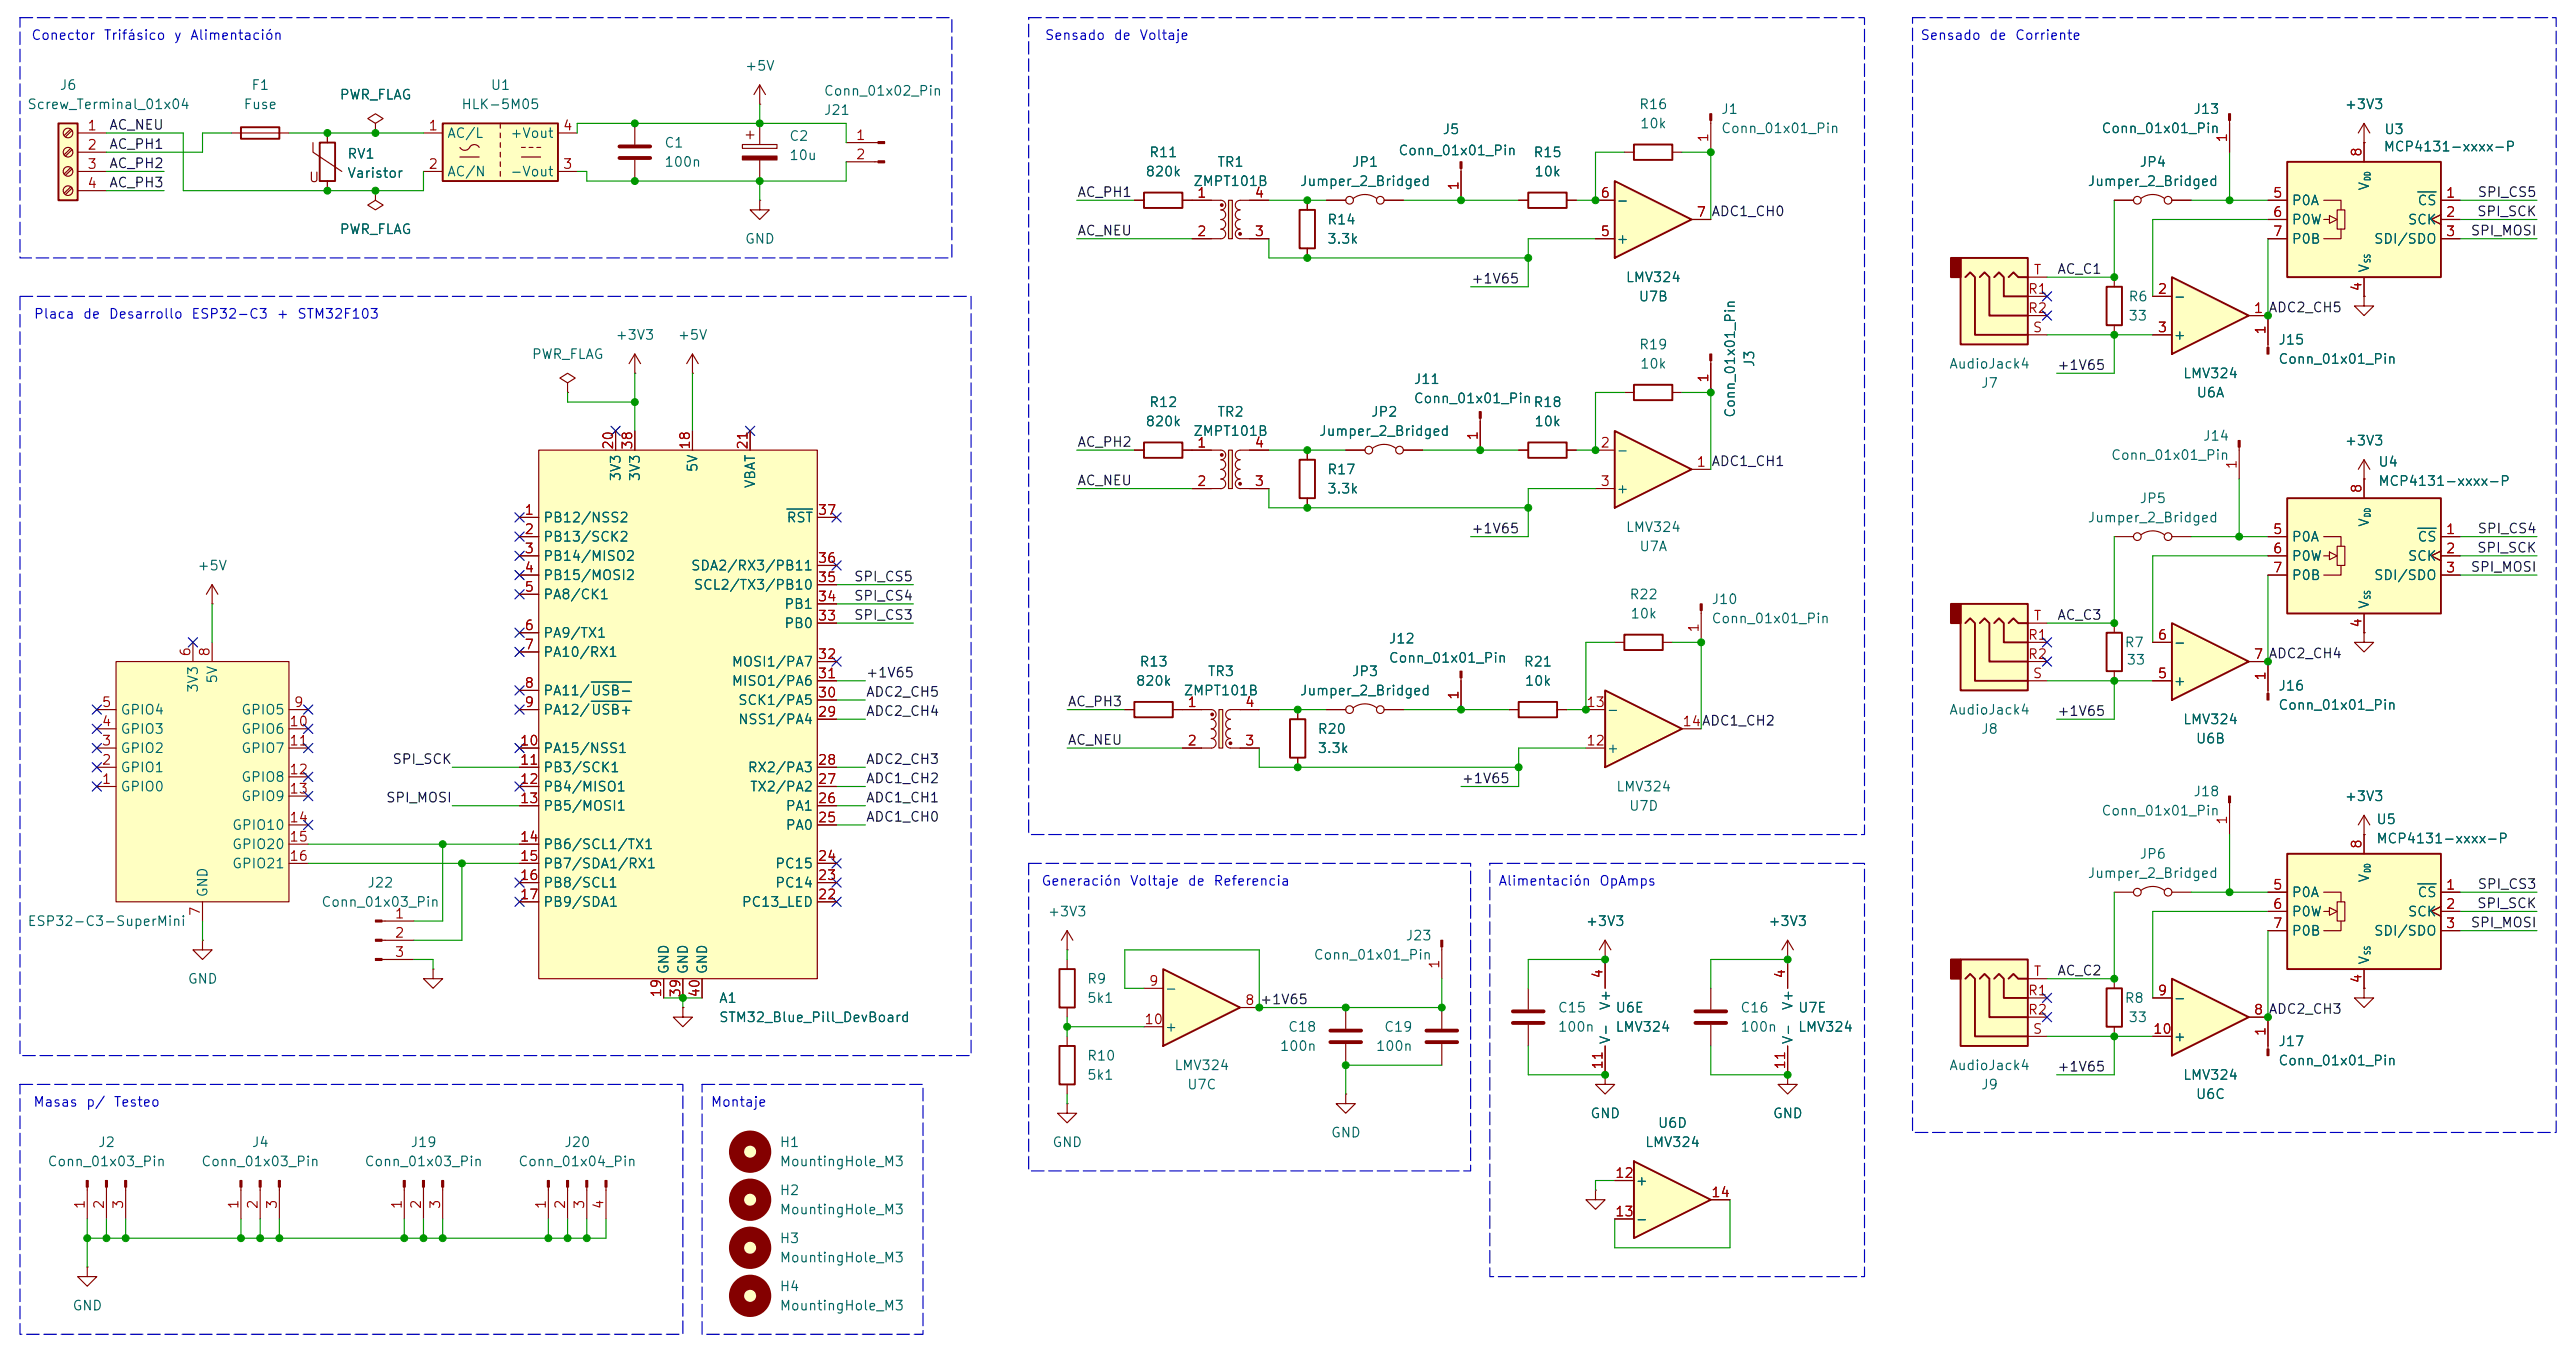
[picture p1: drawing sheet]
<svg xmlns="http://www.w3.org/2000/svg" width="340mm" height="179mm" viewBox="0 0 340 179" stroke-linecap="round" stroke-linejoin="round" font-family="sans-serif">
<defs><g id="words">
<g font-size="1.3" fill="#0000c2">
<text x="4.1" y="5.6">Conector</text>
<text x="13.6" y="5.6">Trifásico</text>
<text x="22.9" y="5.6">y</text>
<text x="25" y="5.6">Alimentación</text>
<text x="138" y="5.6">Sensado</text>
<text x="147.1" y="5.6">de</text>
<text x="150.5" y="5.6">Voltaje</text>
<text x="253.8" y="5.6">Sensado</text>
<text x="262.9" y="5.6">de</text>
<text x="266.3" y="5.6">Corriente</text>
<text x="4.4" y="42.4">Placa</text>
<text x="10.9" y="42.4">de</text>
<text x="14.3" y="42.4">Desarrollo</text>
<text x="25.2" y="42.4">ESP32-C3</text>
<text x="36.5" y="42.4">+</text>
<text x="39.2" y="42.4">STM32F103</text>
<text x="137.6" y="117.4">Generación</text>
<text x="149.3" y="117.4">Voltaje</text>
<text x="156.9" y="117.4">de</text>
<text x="160.3" y="117.4">Referencia</text>
<text x="198" y="117.4">Alimentación</text>
<text x="211.3" y="117.4">OpAmps</text>
<text x="4.3" y="146.6">Masas</text>
<text x="11.3" y="146.6">p/</text>
<text x="14.9" y="146.6">Testeo</text>
<text x="93.9" y="146.6">Montaje</text>
</g>
<g font-size="1.3" fill="#006464">
<text x="98.4" y="9.7">+5V</text>
<text x="3.5" y="14.7">Screw_Terminal_01x04</text>
<text x="7.8" y="12.2">J6</text>
<text x="32.1" y="14.7">Fuse</text>
<text x="33.1" y="12.2">F1</text>
<text x="44.8" y="13.5">PWR_FLAG</text>
<text x="60.9" y="14.7">HLK-5M05</text>
<text x="64.8" y="12.2">U1</text>
<text x="108.8" y="13">Conn_01x02_Pin</text>
<text x="108.8" y="15.5">J21</text>
<text x="216.6" y="14.7">R16</text>
<text x="216.7" y="17.3">10k</text>
<text x="227.4" y="15.4">J1</text>
<text x="227.4" y="17.9">Conn_01x01_Pin</text>
<text x="277.7" y="17.9">Conn_01x01_Pin</text>
<text x="289.9" y="15.4">J13</text>
<text x="309.9" y="14.7">+3V3</text>
<text x="45.8" y="21.3">RV1</text>
<text x="45.8" y="23.8">Varistor</text>
<text x="59" y="18.5">AC/L</text>
<text x="59" y="23.6">AC/N</text>
<text x="67.4" y="23.6">-Vout</text>
<text x="67.4" y="18.5">+Vout</text>
<text x="87.7" y="19.8">C1</text>
<text x="87.7" y="22.4">100n</text>
<text x="104.3" y="18.9">C2</text>
<text x="104.3" y="21.5">10u</text>
<text x="151.3" y="23.6">820k</text>
<text x="151.8" y="21.1">R11</text>
<text x="160.8" y="22.4">TR1</text>
<text x="178.6" y="22.4">JP1</text>
<text x="184.8" y="20.8">Conn_01x01_Pin</text>
<text x="190.6" y="18">J5</text>
<text x="202.6" y="21.1">R15</text>
<text x="202.7" y="23.6">10k</text>
<text x="282.8" y="22.4">JP4</text>
<text x="315" y="20.3">MCP4131-xxxx-P</text>
<text x="315.1" y="18">U3</text>
<text x="157.7" y="24.9">ZMPT101B</text>
<text x="171.8" y="24.9">Jumper_2_Bridged</text>
<text x="175.4" y="30">R14</text>
<text x="213.6" y="27.4">-</text>
<text x="275.9" y="24.9">Jumper_2_Bridged</text>
<text x="302.9" y="27.4">P0A</text>
<text x="302.9" y="30">P0W</text>
<text x="313.5" y="25.3" transform="rotate(-90 313.5 25.3)">V</text>
<text x="318.2" y="30">SCK</text>
<text x="319.5" y="27.4">CS</text>
<text x="44.8" y="31.2">PWR_FLAG</text>
<text x="98.4" y="32.5">GND</text>
<text x="175.4" y="32.5">3.3k</text>
<text x="213.6" y="32.5">+</text>
<text x="302.9" y="32.5">P0B</text>
<text x="313.7" y="32.5">SDI/SDO</text>
<text x="214.8" y="37.6">LMV324</text>
<text x="216.5" y="40.1">U7B</text>
<text x="281.3" y="40.1">R6</text>
<text x="287.2" y="40.1">-</text>
<text x="313.5" y="36.1" transform="rotate(-90 313.5 36.1)">V</text>
<text x="70.2" y="47.8">PWR_FLAG</text>
<text x="81.3" y="45.2">+3V3</text>
<text x="89.5" y="45.2">+5V</text>
<text x="216.6" y="46.5">R19</text>
<text x="281.3" y="42.7">33</text>
<text x="287.2" y="45.2">+</text>
<text x="301.1" y="45.9">J15</text>
<text x="186.8" y="53.6">Conn_01x01_Pin</text>
<text x="186.8" y="51.1">J11</text>
<text x="216.7" y="49">10k</text>
<text x="232.2" y="48.6" transform="rotate(-90 232.2 48.6)">J3</text>
<text x="257.6" y="49">AudioJack4</text>
<text x="261.8" y="51.6">J7</text>
<text x="288.5" y="50.3">LMV324</text>
<text x="290.3" y="52.8">U6A</text>
<text x="301.1" y="48.4">Conn_01x01_Pin</text>
<text x="151.3" y="56.6">820k</text>
<text x="151.8" y="54.1">R12</text>
<text x="157.7" y="57.9">ZMPT101B</text>
<text x="160.8" y="55.4">TR2</text>
<text x="174.3" y="57.9">Jumper_2_Bridged</text>
<text x="181.2" y="55.4">JP2</text>
<text x="202.6" y="54.1">R18</text>
<text x="202.7" y="56.6">10k</text>
<text x="229.7" y="55.3" transform="rotate(-90 229.7 55.3)">Conn_01x01_Pin</text>
<text x="291.1" y="58.6">J14</text>
<text x="309.9" y="59.2">+3V3</text>
<text x="82.4" y="63.7" transform="rotate(-90 82.4 63.7)">3V3</text>
<text x="84.9" y="63.7" transform="rotate(-90 84.9 63.7)">3V3</text>
<text x="92.5" y="62.5" transform="rotate(-90 92.5 62.5)">5V</text>
<text x="100.1" y="64.6" transform="rotate(-90 100.1 64.6)">VBAT</text>
<text x="175.4" y="65.5">3.3k</text>
<text x="175.4" y="63">R17</text>
<text x="213.6" y="60.5">-</text>
<text x="213.6" y="65.5">+</text>
<text x="279" y="61.1">Conn_01x01_Pin</text>
<text x="314.3" y="62">U4</text>
<text x="314.3" y="64.5">MCP4131-xxxx-P</text>
<text x="71.7" y="69.3">PB12/NSS2</text>
<text x="71.7" y="71.9">PB13/SCK2</text>
<text x="103.9" y="69.3">RST</text>
<text x="214.8" y="70.6">LMV324</text>
<text x="275.9" y="69.3">Jumper_2_Bridged</text>
<text x="282.8" y="66.8">JP5</text>
<text x="302.9" y="71.9">P0A</text>
<text x="313.5" y="69.7" transform="rotate(-90 313.5 69.7)">V</text>
<text x="319.5" y="71.9">CS</text>
<text x="26" y="75.7">+5V</text>
<text x="71.7" y="74.4">PB14/MISO2</text>
<text x="71.7" y="77">PB15/MOSI2</text>
<text x="91.3" y="75.7">SDA2/RX3/PB11</text>
<text x="216.6" y="73.2">U7A</text>
<text x="302.9" y="74.4">P0W</text>
<text x="302.9" y="77">P0B</text>
<text x="313.7" y="77">SDI/SDO</text>
<text x="318.2" y="74.4">SCK</text>
<text x="71.7" y="79.5">PA8/CK1</text>
<text x="91.6" y="78.2">SCL2/TX3/PB10</text>
<text x="103.6" y="83.3">PB0</text>
<text x="103.6" y="80.8">PB1</text>
<text x="215.3" y="79.5">R22</text>
<text x="215.4" y="82">10k</text>
<text x="226.2" y="82.7">Conn_01x01_Pin</text>
<text x="226.2" y="80.1">J10</text>
<text x="313.5" y="80.6" transform="rotate(-90 313.5 80.6)">V</text>
<text x="71.7" y="84.6">PA9/TX1</text>
<text x="71.7" y="87.1">PA10/RX1</text>
<text x="96.6" y="88.4">MOSI1/PA7</text>
<text x="150.6" y="88.4">R13</text>
<text x="159.6" y="89.7">TR3</text>
<text x="178.6" y="89.7">JP3</text>
<text x="183.5" y="87.9">Conn_01x01_Pin</text>
<text x="183.5" y="85.3">J12</text>
<text x="201.4" y="88.4">R21</text>
<text x="280.8" y="85.9">R7</text>
<text x="281" y="88.1">33</text>
<text x="287.2" y="85.9">-</text>
<text x="15.9" y="94.7">GPIO4</text>
<text x="26.5" y="91.6" transform="rotate(-90 26.5 91.6)">3V3</text>
<text x="29" y="90.4" transform="rotate(-90 29 90.4)">5V</text>
<text x="31.8" y="94.7">GPIO5</text>
<text x="71.7" y="92.2">PA11/USB-</text>
<text x="71.7" y="94.7">PA12/USB+</text>
<text x="96.6" y="90.9">MISO1/PA6</text>
<text x="97.5" y="93.5">SCK1/PA5</text>
<text x="150.1" y="90.9">820k</text>
<text x="156.4" y="92.2">ZMPT101B</text>
<text x="171.8" y="92.2">Jumper_2_Bridged</text>
<text x="201.5" y="90.9">10k</text>
<text x="212.3" y="94.7">-</text>
<text x="257.6" y="94.7">AudioJack4</text>
<text x="287.2" y="90.9">+</text>
<text x="301.1" y="94.1">Conn_01x01_Pin</text>
<text x="301.1" y="91.6">J16</text>
<text x="15.9" y="99.8">GPIO2</text>
<text x="15.9" y="97.3">GPIO3</text>
<text x="31.8" y="97.3">GPIO6</text>
<text x="31.8" y="99.8">GPIO7</text>
<text x="71.7" y="99.8">PA15/NSS1</text>
<text x="97.5" y="96">NSS1/PA4</text>
<text x="174.1" y="99.8">3.3k</text>
<text x="174.1" y="97.3">R20</text>
<text x="212.3" y="99.8">+</text>
<text x="261.8" y="97.3">J8</text>
<text x="288.5" y="96">LMV324</text>
<text x="290.2" y="98.6">U6B</text>
<text x="15.9" y="104.9">GPIO0</text>
<text x="15.9" y="102.4">GPIO1</text>
<text x="31.8" y="103.6">GPIO8</text>
<text x="31.8" y="106.2">GPIO9</text>
<text x="71.7" y="102.4">PB3/SCK1</text>
<text x="71.7" y="104.9">PB4/MISO1</text>
<text x="71.7" y="107.4">PB5/MOSI1</text>
<text x="98.8" y="102.4">RX2/PA3</text>
<text x="99.1" y="104.9">TX2/PA2</text>
<text x="103.8" y="107.4">PA1</text>
<text x="213.6" y="104.9">LMV324</text>
<text x="215.3" y="107.4">U7D</text>
<text x="289.9" y="105.5">J18</text>
<text x="309.9" y="106.2">+3V3</text>
<text x="30.6" y="110">GPIO10</text>
<text x="30.6" y="112.5">GPIO20</text>
<text x="71.7" y="112.5">PB6/SCL1/TX1</text>
<text x="103.8" y="110">PA0</text>
<text x="277.7" y="108.1">Conn_01x01_Pin</text>
<text x="282.8" y="113.8">JP6</text>
<text x="314.1" y="109.2">U5</text>
<text x="314.1" y="111.8">MCP4131-xxxx-P</text>
<text x="27.7" y="118.7" transform="rotate(-90 27.7 118.7)">GND</text>
<text x="30.6" y="115.1">GPIO21</text>
<text x="48.5" y="117.6">J22</text>
<text x="71.7" y="115.1">PB7/SDA1/RX1</text>
<text x="71.7" y="117.6">PB8/SCL1</text>
<text x="102.4" y="117.6">PC14</text>
<text x="102.4" y="115.1">PC15</text>
<text x="275.9" y="116.3">Jumper_2_Bridged</text>
<text x="302.9" y="118.9">P0A</text>
<text x="313.5" y="116.7" transform="rotate(-90 313.5 116.7)">V</text>
<text x="319.5" y="118.9">CS</text>
<text x="3.6" y="122.7">ESP32-C3-SuperMini</text>
<text x="42.4" y="120.1">Conn_01x03_Pin</text>
<text x="71.7" y="120.1">PB9/SDA1</text>
<text x="98" y="120.1">PC13_LED</text>
<text x="138.4" y="121.4">+3V3</text>
<text x="185.7" y="124.6">J23</text>
<text x="209.6" y="122.7">+3V3</text>
<text x="233.7" y="122.7">+3V3</text>
<text x="302.9" y="121.4">P0W</text>
<text x="302.9" y="124">P0B</text>
<text x="313.7" y="124">SDI/SDO</text>
<text x="318.2" y="121.4">SCK</text>
<text x="24.7" y="130.3">GND</text>
<text x="88.7" y="128.8" transform="rotate(-90 88.7 128.8)">GND</text>
<text x="91.2" y="128.8" transform="rotate(-90 91.2 128.8)">GND</text>
<text x="93.8" y="128.8" transform="rotate(-90 93.8 128.8)">GND</text>
<text x="143.6" y="130.3">R9</text>
<text x="153.9" y="131.6">-</text>
<text x="173.6" y="127.1">Conn_01x01_Pin</text>
<text x="313.5" y="127.6" transform="rotate(-90 313.5 127.6)">V</text>
<text x="95" y="132.8">A1</text>
<text x="95" y="135.4">STM32_Blue_Pill_DevBoard</text>
<text x="143.6" y="132.8">5k1</text>
<text x="153.9" y="136.7">+</text>
<text x="170.2" y="136.7">C18</text>
<text x="182.9" y="136.7">C19</text>
<text x="205.9" y="136.7">100n</text>
<text x="205.9" y="134.1">C15</text>
<text x="213.2" y="133.6" transform="rotate(-90 213.2 133.6)">V+</text>
<text x="213.5" y="134.1">U6E</text>
<text x="213.5" y="136.7">LMV324</text>
<text x="230" y="136.7">100n</text>
<text x="230" y="134.1">C16</text>
<text x="237.3" y="133.6" transform="rotate(-90 237.3 133.6)">V+</text>
<text x="237.6" y="134.1">U7E</text>
<text x="237.6" y="136.7">LMV324</text>
<text x="280.8" y="132.8">R8</text>
<text x="281.3" y="135.4">33</text>
<text x="287.2" y="132.8">-</text>
<text x="287.2" y="137.9">+</text>
<text x="143.6" y="143">5k1</text>
<text x="143.6" y="140.5">R10</text>
<text x="155.2" y="141.7">LMV324</text>
<text x="169.1" y="139.2">100n</text>
<text x="181.8" y="139.2">100n</text>
<text x="213.2" y="138.1" transform="rotate(-90 213.2 138.1)">V-</text>
<text x="237.3" y="138.1" transform="rotate(-90 237.3 138.1)">V-</text>
<text x="257.6" y="141.7">AudioJack4</text>
<text x="288.5" y="143">LMV324</text>
<text x="301.1" y="141.1">Conn_01x01_Pin</text>
<text x="301.1" y="138.6">J17</text>
<text x="156.8" y="144.3">U7C</text>
<text x="210.2" y="148.1">GND</text>
<text x="219.1" y="149.4">U6D</text>
<text x="234.3" y="148.1">GND</text>
<text x="261.8" y="144.3">J9</text>
<text x="290.2" y="145.5">U6C</text>
<text x="6.2" y="154.4">Conn_01x03_Pin</text>
<text x="12.9" y="151.9">J2</text>
<text x="26.5" y="154.4">Conn_01x03_Pin</text>
<text x="33.2" y="151.9">J4</text>
<text x="48.1" y="154.4">Conn_01x03_Pin</text>
<text x="54.2" y="151.9">J19</text>
<text x="68.4" y="154.4">Conn_01x04_Pin</text>
<text x="74.5" y="151.9">J20</text>
<text x="103" y="154.4">MountingHole_M3</text>
<text x="103" y="151.9">H1</text>
<text x="139" y="151.9">GND</text>
<text x="175.9" y="150.6">GND</text>
<text x="217.4" y="151.9">LMV324</text>
<text x="103" y="160.8">MountingHole_M3</text>
<text x="103" y="158.2">H2</text>
<text x="216.1" y="157">+</text>
<text x="103" y="167.1">MountingHole_M3</text>
<text x="103" y="164.6">H3</text>
<text x="216.1" y="162.1">-</text>
<text x="9.5" y="173.5">GND</text>
<text x="103" y="173.5">MountingHole_M3</text>
<text x="103" y="170.9">H4</text>
</g>
<g font-size="1.3" fill="#a90000">
<text x="11.5" y="17.5">1</text>
<text x="56.5" y="17.5">1</text>
<text x="74.3" y="17.5">4</text>
<text x="11.5" y="20.1">2</text>
<text x="11.5" y="22.6">3</text>
<text x="56.5" y="22.6">2</text>
<text x="74.3" y="22.6">3</text>
<text x="113.1" y="18.8">1</text>
<text x="113.1" y="21.4">2</text>
<text x="226.1" y="18.9" transform="rotate(-90 226.1 18.9)">1</text>
<text x="294.7" y="18.9" transform="rotate(-90 294.7 18.9)">1</text>
<text x="312.5" y="20.8" transform="rotate(-90 312.5 20.8)">8</text>
<text x="11.5" y="25.2">4</text>
<text x="158.1" y="26.4">1</text>
<text x="165.8" y="26.4">4</text>
<text x="193.1" y="25.3" transform="rotate(-90 193.1 25.3)">1</text>
<text x="211.5" y="26.4">6</text>
<text x="224.2" y="29">7</text>
<text x="300.4" y="26.4">5</text>
<text x="300.4" y="29">6</text>
<text x="323.2" y="26.4">1</text>
<text x="323.2" y="29">2</text>
<text x="158.1" y="31.5">2</text>
<text x="165.8" y="31.5">3</text>
<text x="211.5" y="31.5">5</text>
<text x="300.4" y="31.5">7</text>
<text x="323.2" y="31.5">3</text>
<text x="268" y="39.1">R1</text>
<text x="268" y="41.7">R2</text>
<text x="268.8" y="36.6">T</text>
<text x="285.1" y="39.1">2</text>
<text x="297.8" y="41.7">1</text>
<text x="312.5" y="38.6" transform="rotate(-90 312.5 38.6)">4</text>
<text x="268.6" y="44.2">S</text>
<text x="285.1" y="44.2">3</text>
<text x="299.8" y="44.3" transform="rotate(-90 299.8 44.3)">1</text>
<text x="226.1" y="50.7" transform="rotate(-90 226.1 50.7)">1</text>
<text x="81.4" y="59.5" transform="rotate(-90 81.4 59.5)">20</text>
<text x="83.9" y="59.5" transform="rotate(-90 83.9 59.5)">38</text>
<text x="91.5" y="59.5" transform="rotate(-90 91.5 59.5)">18</text>
<text x="99.1" y="59.5" transform="rotate(-90 99.1 59.5)">21</text>
<text x="158.1" y="59.5">1</text>
<text x="165.8" y="59.5">4</text>
<text x="195.7" y="58.3" transform="rotate(-90 195.7 58.3)">1</text>
<text x="211.5" y="59.5">2</text>
<text x="158.1" y="64.5">2</text>
<text x="165.8" y="64.5">3</text>
<text x="211.5" y="64.5">3</text>
<text x="224.2" y="62">1</text>
<text x="296" y="62.1" transform="rotate(-90 296 62.1)">1</text>
<text x="312.5" y="65.3" transform="rotate(-90 312.5 65.3)">8</text>
<text x="69.2" y="68.3">1</text>
<text x="69.2" y="70.9">2</text>
<text x="108" y="68.3">37</text>
<text x="300.4" y="70.9">5</text>
<text x="323.2" y="70.9">1</text>
<text x="69.2" y="73.4">3</text>
<text x="69.2" y="76">4</text>
<text x="108" y="77.2">35</text>
<text x="108" y="74.7">36</text>
<text x="300.4" y="73.4">6</text>
<text x="300.4" y="76">7</text>
<text x="323.2" y="73.4">2</text>
<text x="323.2" y="76">3</text>
<text x="69.2" y="78.5">5</text>
<text x="69.2" y="83.6">6</text>
<text x="108" y="82.3">33</text>
<text x="108" y="79.8">34</text>
<text x="224.9" y="83.7" transform="rotate(-90 224.9 83.7)">1</text>
<text x="268.8" y="82.3">T</text>
<text x="312.5" y="83.1" transform="rotate(-90 312.5 83.1)">4</text>
<text x="25.5" y="86.9" transform="rotate(-90 25.5 86.9)">6</text>
<text x="28" y="86.9" transform="rotate(-90 28 86.9)">8</text>
<text x="69.2" y="86.1">7</text>
<text x="108" y="89.9">31</text>
<text x="108" y="87.4">32</text>
<text x="268" y="84.9">R1</text>
<text x="268" y="87.4">R2</text>
<text x="268.6" y="89.9">S</text>
<text x="285.1" y="89.9">5</text>
<text x="285.1" y="84.9">6</text>
<text x="297.8" y="87.4">7</text>
<text x="13.4" y="93.7">5</text>
<text x="38.8" y="93.7">9</text>
<text x="69.2" y="91.2">8</text>
<text x="69.2" y="93.7">9</text>
<text x="108" y="95">29</text>
<text x="108" y="92.5">30</text>
<text x="156.9" y="93.7">1</text>
<text x="164.5" y="93.7">4</text>
<text x="193.1" y="92.6" transform="rotate(-90 193.1 92.6)">1</text>
<text x="209.6" y="93.7">13</text>
<text x="299.8" y="90" transform="rotate(-90 299.8 90)">1</text>
<text x="13.4" y="101.4">2</text>
<text x="13.4" y="98.8">3</text>
<text x="13.4" y="96.3">4</text>
<text x="38.2" y="96.3">10</text>
<text x="38.2" y="98.8">11</text>
<text x="68.6" y="98.8">10</text>
<text x="68.6" y="101.4">11</text>
<text x="108" y="101.4">28</text>
<text x="156.9" y="98.8">2</text>
<text x="164.5" y="98.8">3</text>
<text x="209.6" y="98.8">12</text>
<text x="222.3" y="96.3">14ADC1_CH2</text>
<text x="13.4" y="103.9">1</text>
<text x="38.2" y="102.6">12</text>
<text x="38.2" y="105.2">13</text>
<text x="68.6" y="103.9">12</text>
<text x="68.6" y="106.4">13</text>
<text x="108" y="106.4">26</text>
<text x="108" y="103.9">27</text>
<text x="38.2" y="109">14</text>
<text x="38.2" y="111.5">15</text>
<text x="68.6" y="111.5">14</text>
<text x="108" y="109">25</text>
<text x="294.7" y="109.1" transform="rotate(-90 294.7 109.1)">1</text>
<text x="312.5" y="112.3" transform="rotate(-90 312.5 112.3)">8</text>
<text x="38.2" y="114.1">16</text>
<text x="68.6" y="114.1">15</text>
<text x="68.6" y="116.6">16</text>
<text x="68.6" y="119.1">17</text>
<text x="108" y="119.1">22</text>
<text x="108" y="116.6">23</text>
<text x="108" y="114.1">24</text>
<text x="300.4" y="117.9">5</text>
<text x="323.2" y="117.9">1</text>
<text x="26.7" y="121.2" transform="rotate(-90 26.7 121.2)">7</text>
<text x="52.1" y="121.7">1</text>
<text x="52.1" y="124.2">2</text>
<text x="300.4" y="120.4">6</text>
<text x="300.4" y="123">7</text>
<text x="323.2" y="120.4">2</text>
<text x="323.2" y="123">3</text>
<text x="52.1" y="126.8">3</text>
<text x="87.7" y="131.9" transform="rotate(-90 87.7 131.9)">19</text>
<text x="90.2" y="131.9" transform="rotate(-90 90.2 131.9)">39</text>
<text x="92.8" y="131.9" transform="rotate(-90 92.8 131.9)">40</text>
<text x="151.8" y="130.6">9</text>
<text x="190.6" y="128.1" transform="rotate(-90 190.6 128.1)">1</text>
<text x="212.2" y="129.4" transform="rotate(-90 212.2 129.4)">4</text>
<text x="236.3" y="129.4" transform="rotate(-90 236.3 129.4)">4</text>
<text x="268" y="131.8">R1</text>
<text x="268.8" y="129.3">T</text>
<text x="285.1" y="131.8">9</text>
<text x="312.5" y="130" transform="rotate(-90 312.5 130)">4</text>
<text x="151.2" y="135.7">10</text>
<text x="164.5" y="133.1">8</text>
<text x="268" y="134.4">R2</text>
<text x="268.6" y="136.9">S</text>
<text x="284.5" y="136.9">10</text>
<text x="297.8" y="134.4">8</text>
<text x="299.8" y="137" transform="rotate(-90 299.8 137)">1</text>
<text x="212.2" y="141.4" transform="rotate(-90 212.2 141.4)">11</text>
<text x="236.3" y="141.4" transform="rotate(-90 236.3 141.4)">11</text>
<text x="213.4" y="156">12</text>
<text x="11.5" y="159.9" transform="rotate(-90 11.5 159.9)">1</text>
<text x="14" y="159.9" transform="rotate(-90 14 159.9)">2</text>
<text x="16.6" y="159.9" transform="rotate(-90 16.6 159.9)">3</text>
<text x="31.8" y="159.9" transform="rotate(-90 31.8 159.9)">1</text>
<text x="34.4" y="159.9" transform="rotate(-90 34.4 159.9)">2</text>
<text x="36.9" y="159.9" transform="rotate(-90 36.9 159.9)">3</text>
<text x="53.4" y="159.9" transform="rotate(-90 53.4 159.9)">1</text>
<text x="56" y="159.9" transform="rotate(-90 56 159.9)">2</text>
<text x="58.5" y="159.9" transform="rotate(-90 58.5 159.9)">3</text>
<text x="72.5" y="159.9" transform="rotate(-90 72.5 159.9)">1</text>
<text x="75" y="159.9" transform="rotate(-90 75 159.9)">2</text>
<text x="77.5" y="159.9" transform="rotate(-90 77.5 159.9)">3</text>
<text x="80.1" y="159.9" transform="rotate(-90 80.1 159.9)">4</text>
<text x="213.4" y="161.1">13</text>
<text x="226.1" y="158.5">14</text>
</g>
<g font-size="1.3" fill="#0f0f0f">
<text x="14.4" y="17.5">AC_NEU</text>
<text x="14.4" y="22.5">AC_PH2</text>
<text x="14.4" y="20">AC_PH1</text>
<text x="14.4" y="25.1">AC_PH3</text>
<text x="142.3" y="26.3">AC_PH1</text>
<text x="226.2" y="28.9">ADC1_CH0</text>
<text x="327.4" y="28.9">SPI_SCK</text>
<text x="327.4" y="26.3">SPI_CS5</text>
<text x="142.3" y="31.4">AC_NEU</text>
<text x="326.5" y="31.4">SPI_MOSI</text>
<text x="194.4" y="37.8">+1V65</text>
<text x="271.9" y="36.5">AC_C1</text>
<text x="299.8" y="41.6">ADC2_CH5</text>
<text x="271.9" y="49.2">+1V65</text>
<text x="142.3" y="59.4">AC_PH2</text>
<text x="142.3" y="64.4">AC_NEU</text>
<text x="226.2" y="61.9">ADC1_CH1</text>
<text x="194.4" y="70.8">+1V65</text>
<text x="327.4" y="70.8">SPI_CS4</text>
<text x="112.8" y="77.1">SPI_CS5</text>
<text x="326.5" y="75.9">SPI_MOSI</text>
<text x="327.4" y="73.3">SPI_SCK</text>
<text x="112.8" y="79.7">SPI_CS4</text>
<text x="112.8" y="82.2">SPI_CS3</text>
<text x="271.9" y="82.2">AC_C3</text>
<text x="114.4" y="89.8">+1V65</text>
<text x="299.8" y="87.3">ADC2_CH4</text>
<text x="114.4" y="92.4">ADC2_CH5</text>
<text x="114.4" y="94.9">ADC2_CH4</text>
<text x="141.1" y="93.7">AC_PH3</text>
<text x="271.9" y="94.9">+1V65</text>
<text x="51.8" y="101.3">SPI_SCK</text>
<text x="114.4" y="101.3">ADC2_CH3</text>
<text x="141.1" y="98.7">AC_NEU</text>
<text x="50.9" y="106.4">SPI_MOSI</text>
<text x="114.4" y="106.4">ADC1_CH1</text>
<text x="114.4" y="103.8">ADC1_CH2</text>
<text x="193.1" y="103.8">+1V65</text>
<text x="114.4" y="108.9">ADC1_CH0</text>
<text x="327.4" y="117.8">SPI_CS3</text>
<text x="326.5" y="122.9">SPI_MOSI</text>
<text x="327.4" y="120.3">SPI_SCK</text>
<text x="271.9" y="129.2">AC_C2</text>
<text x="166.5" y="133">+1V65</text>
<text x="299.8" y="134.3">ADC2_CH3</text>
<text x="271.9" y="141.9">+1V65</text>
</g>
<text font-size="1.3" fill="#840000" x="40.7" y="24.4">U</text>
<g font-size=".8" fill="#006464">
<text x="313.6" y="24" transform="rotate(-90 313.6 24)">DD</text>
<text x="313.6" y="34.8" transform="rotate(-90 313.6 34.8)">SS</text>
<text x="313.6" y="68.4" transform="rotate(-90 313.6 68.4)">DD</text>
<text x="313.6" y="79.3" transform="rotate(-90 313.6 79.3)">SS</text>
<text x="313.6" y="115.4" transform="rotate(-90 313.6 115.4)">DD</text>
<text x="313.6" y="126.3" transform="rotate(-90 313.6 126.3)">SS</text>
</g>
</g></defs>
<path d="M162.4 59.5h.5v5.1h-.5z" fill="#ffffc2"/>
<path d="M157.6 59.5h3.8a.64 .64 0 0 1 .6 .6 .64 .64 0 0 1-.6 .7M162.4 59.5h.5v5.1h-.5zM167.7 59.5h-3.8a.63 .63 0 0 0-.6 .6 .63 .63 0 0 0 .6 .7M161.4 60.8a.64 .64 0 0 1 .6 .6 .64 .64 0 0 1-.6 .6 .64 .64 0 0 1 .6 .7 .64 .64 0 0 1-.6 .6 .64 .64 0 0 1 .6 .6 .64 .64 0 0 1-.6 .7h-3.8M163.9 60.8a.63 .63 0 0 0-.6 .6 .63 .63 0 0 0 .6 .6 .64 .64 0 0 0-.6 .7 .64 .64 0 0 0 .6 .6 .64 .64 0 0 0-.6 .6 .64 .64 0 0 0 .6 .7h3.8" fill="none" stroke="#840000" stroke-width=".15"/>
<g fill="none" stroke="#840000" stroke-width=".25">
<circle cx="161.5" cy="60.1" r=".13"/>
<circle cx="163.9" cy="63.9" r=".13"/>
</g>
<path d="M153.8 128.1l10.1 5-10.1 5.1z" fill="#ffffc2"/>
<path d="M153.8 128.1l10.1 5-10.1 5.1z" fill="none" stroke="#840000" stroke-width=".25"/>
<path d="M151.2 130.6h2.6M151.2 135.7h2.6M163.9 133.1h2.6M190.6 125.1v4.2" fill="none" stroke="#840000" stroke-width=".15"/>
<path d="M190.5 124.3h.2v.8h-.2z" fill="#840000" stroke="#840000" stroke-width=".15"/>
<path d="M161.1 93.8h.5v5.1h-.5z" fill="#ffffc2"/>
<path d="M83.9 16.3v2.8M83.9 21.1v2.8M148.7 93.8h1.3M155 93.8h5.1a.64 .64 0 0 1 .7 .6 .64 .64 0 0 1-.7 .7 .64 .64 0 0 1 .7 .6 .64 .64 0 0 1-.7 .6M160.1 96.3a.64 .64 0 0 1 .7 .7 .64 .64 0 0 1-.7 .6 .64 .64 0 0 1 .7 .6 .64 .64 0 0 1-.7 .7h-3.8M161.1 93.8h.5v5.1h-.5zM162.7 93.8a.63 .63 0 0 0-.7 .6 .63 .63 0 0 0 .7 .6 .64 .64 0 0 0-.7 .7 .64 .64 0 0 0 .7 .6M162.7 96.3a.63 .63 0 0 0-.7 .7 .63 .63 0 0 0 .7 .6 .64 .64 0 0 0-.7 .6 .64 .64 0 0 0 .7 .7h3.8M162.7 93.8h3.8" fill="none" stroke="#840000" stroke-width=".15"/>
<g fill="none" stroke="#840000" stroke-width=".25">
<path d="M150 92.8h5v2h-5z"/>
<circle cx="160.2" cy="94.4" r=".13"/>
<circle cx="162.7" cy="98.2" r=".13"/>
</g>
<path d="M81.9 19.4h4.1M81.9 20.9h4.1" fill="none" stroke="#840000" stroke-width=".51"/>
<path d="M58.5 16.3h15.3v7.6h-15.3z" fill="#ffffc2"/>
<path d="M31.9 16.8h5v1.5h-5zM42.3 18.8h2v5.1h-2zM58.5 16.3h15.3v7.6h-15.3zM151.2 58.5h5.1v2h-5.1z" fill="none" stroke="#840000" stroke-width=".25"/>
<g fill="none" stroke="#840000" stroke-width=".15">
<path d="M30.6 17.6h7.6M41.4 18.8v1.3l3.8 2.6M43.3 17.6v1.2M49.6 16.3l1-.6-1-.7-1 .7 1 .6v1.3M49.6 17.6h.1M56 17.6h2.5M60.8 19.5a.77 .77 0 0 0 .8 .4 .77 .77 0 0 0 .6-.6 .73 .73 0 0 1 1.1 .2M66.1 16.3v.6M66.1 17.6v.6M66.1 18.8v.7M68.9 19.5h.5M70 19.5h.5"/>
<path d="M71 19.5h.5M73.8 17.6h2.5M111.9 18.8h4.2M43.3 23.9v1.3M56 22.7h2.5M60.8 20.8h2.5M66.1 20.1v.7M66.1 21.4v.6M66.1 22.7v.6M68.9 20.8h2.6M73.8 22.7h2.5M100.4 26.5v1.2h1.3l-1.3 1.3-1.2-1.3h1.2"/>
<path d="M100.4 26.5h.1M111.9 21.4h4.2M150 59.5h1.2M156.3 59.5h1.3M177.9 133.1v2.8M177.9 138v2.8M177.9 144.6v1.2h1.3l-1.3 1.3-1.3-1.3h1.3M177.9 144.6h.1"/>
</g>
<g fill="#840000" stroke="#840000" stroke-width=".15">
<path d="M116.1 18.7h.8v.3h-.8z"/>
<path d="M116.1 21.3h.8v.2h-.8z"/>
</g>
<path d="M175.9 136.2h4M175.9 137.7h4" fill="none" stroke="#840000" stroke-width=".51"/>
<path d="M162.4 26.5h.5v5h-.5z" fill="#ffffc2"/>
<g fill="none" stroke="#840000" stroke-width=".15">
<path d="M157.6 26.5h3.8a.64 .64 0 0 1 .6 .6 .64 .64 0 0 1-.6 .6M157.6 31.5h3.8M161.4 27.7a.64 .64 0 0 1 .6 .7 .64 .64 0 0 1-.6 .6 .64 .64 0 0 1 .6 .7 .64 .64 0 0 1-.6 .6 .64 .64 0 0 1 .6 .6 .64 .64 0 0 1-.6 .7M162.4 26.5h.5v5h-.5zM163.9 27.7a.63 .63 0 0 0-.6 .7 .63 .63 0 0 0 .6 .6 .64 .64 0 0 0-.6 .6 .64 .64 0 0 0 .6 .7 .64 .64 0 0 0-.6 .6 .64 .64 0 0 0 .6 .6h3.8M167.7 26.5h-3.8a.63 .63 0 0 0-.6 .6 .63 .63 0 0 0 .6 .6M195.7 55.3v4.2M200.8 59.5h1.2M207.1 59.5h1.3M214.7 51.9h1.3M221.1 51.9h1.3M213.5 84.9h1.2"/>
<path d="M219.8 84.9h1.3M224.9 80.7v4.2M190.6 133.1v2.8M190.6 138v2.8"/>
</g>
<g fill="none" stroke="#840000" stroke-width=".25">
<path d="M202 58.5h5.1v2h-5.1zM216 50.8h5.1v2.1h-5.1zM214.7 83.9h5.1v2h-5.1z"/>
<circle cx="161.5" cy="27.1" r=".13"/>
<circle cx="163.9" cy="30.9" r=".13"/>
</g>
<path d="M188.6 136.2h4M188.6 137.7h4" fill="none" stroke="#840000" stroke-width=".51"/>
<g fill="#840000" stroke="#840000" stroke-width=".15">
<path d="M224.8 79.8h.2v.9h-.2z"/>
<path d="M195.6 54.4h.2v.9h-.2z"/>
</g>
<path d="M7.7 16.3h2.6v10.2h-2.6z" fill="#ffffc2"/>
<path d="M7.7 16.3h2.6v10.2h-2.6zM171.8 60.8h2v5h-2zM170.5 95h2.1v5.1h-2.1zM200.8 92.8h5v2h-5zM140.1 138.2h2v5.1h-2zM140.1 128.1h2v5h-2z" fill="none" stroke="#840000" stroke-width=".25"/>
<g fill="none" stroke="#840000" stroke-width=".15">
<path d="M9.3 17.1l-.8 .8M9.3 19.6l-.8 .8M9.5 17.2l-.8 .9M9.5 19.8l-.8 .8M10.3 17.6h3.8M98.1 19.1h4.6v.5h-4.6zM98.7 17.8h1M99.2 17.3v1M100.4 13.8h.1M100.4 11.2v2.6M100.4 16.3v2.8M100.4 11.2l-.7 1.3"/>
<path d="M100.4 11.2l.8 1.3M226.2 15.9v4.2M9.3 22.1l-.8 .9M9.3 24.7l-.8 .8M9.5 22.3l-.8 .9M9.5 24.9l-.8 .8M10.3 20.1h3.8M10.3 22.7h3.8M10.3 25.2h3.8M100.4 21.1v2.8M75 50.6l-1-.6 1-.7 1 .7-1 .6v1.3M75 51.9h.1"/>
<path d="M172.8 59.5v1.3M177.9 59.5h2.5M181.5 59.2a2.54 2.54 0 0 1 3 0M185.5 59.5h2.6M172.8 65.8v1.3M171.6 93.8v1.2M199.5 93.8h1.3M205.8 93.8h1.3M171.6 100.1v1.3M141.1 125.5h.1M141.1 123l-.8 1.3M141.1 123l.7 1.3"/>
<path d="M141.1 123v2.5M141.1 126.8v1.3M141.1 133.1v1.3M141.1 137v1.2M141.1 145.8v1.3h1.2l-1.2 1.3-1.3-1.3h1.3M141.1 145.8h.1M141.1 143.3v1.3"/>
<circle cx="9" cy="17.6" r=".63"/>
<circle cx="9" cy="25.2" r=".63"/>
<circle cx="9" cy="22.7" r=".63"/>
<circle cx="9" cy="20.1" r=".63"/>
<circle cx="181" cy="59.5" r=".51"/>
<circle cx="185" cy="59.5" r=".51"/>
<circle cx="99.2" cy="158.5" r="1.27"/>
<circle cx="99.2" cy="152.2" r="1.27"/>
<circle cx="99.2" cy="164.9" r="1.27"/>
<circle cx="99.2" cy="171.2" r="1.27"/>
</g>
<g fill="#840000" stroke="#840000" stroke-width=".15">
<path d="M226 15h.3v.9h-.3z"/>
<path d="M98.1 20.6h4.6v.5h-4.6z"/>
</g>
<g fill="#ffffc2" stroke="#ffffc2" stroke-width=".13">
<circle cx="99.2" cy="164.9" r="1.27"/>
<circle cx="99.2" cy="171.2" r="1.27"/>
<circle cx="99.2" cy="158.5" r="1.27"/>
<circle cx="99.2" cy="152.2" r="1.27"/>
</g>
<g fill="none" stroke="#840000" stroke-width="2">
<circle cx="99.2" cy="158.5" r="1.8"/>
<circle cx="99.2" cy="152.2" r="1.8"/>
<circle cx="99.2" cy="171.2" r="1.8"/>
<circle cx="99.2" cy="164.9" r="1.8"/>
</g>
<path d="M15.3 87.4h22.9v31.8h-22.9z" fill="#ffffc2"/>
<g fill="none" stroke="#840000" stroke-width=".15">
<path d="M12.8 98.9h2.5M12.8 96.3h2.5M12.8 93.8h2.5M15.3 87.4h22.9v31.8h-22.9zM25.5 84.9v2.5M28 84.9v2.5M38.2 98.9h2.5M38.2 96.3h2.5M38.2 93.8h2.5M12.8 103.9h2.5M12.8 101.4h2.5M26.8 119.2v2.5"/>
<path d="M38.2 102.7h2.5M38.2 105.2h2.5M38.2 109h2.5M38.2 111.6h2.5M38.2 114.1h2.5M72.5 156.9v4.2M75 156.9v4.2M77.6 156.9v4.2M80.1 156.9v4.2"/>
</g>
<g fill="#840000" stroke="#840000" stroke-width=".15">
<path d="M72.4 156h.2v.9h-.2z"/>
<path d="M74.9 156h.3v.9h-.3z"/>
<path d="M77.4 156h.3v.9h-.3z"/>
<path d="M80 156h.2v.9h-.2z"/>
</g>
<path d="M71.2 59.5h36.9v69.8h-36.9z" fill="#ffffc2"/>
<g fill="none" stroke="#840000" stroke-width=".15">
<path d="M49.6 25.2v1.3l1 .6-1 .6-1-.6 1-.6M49.6 25.2h.1M71.2 59.5h36.9v69.8h-36.9zM81.4 56.9v2.6M83.9 49.3h.1M83.9 46.8v2.5M83.9 56.9v2.6M83.9 46.8l-.7 1.3M83.9 46.8l.8 1.3M91.5 49.3h.1M91.5 46.8v2.5M91.5 56.9v2.6"/>
<path d="M91.5 46.8l-.7 1.3M91.5 46.8l.8 1.3M99.2 56.9v2.6M28 79.8h.1M28 77.3l.8 1.2M28 77.3l-.7 1.2M28 77.3v2.5M68.7 68.4h2.5M68.7 70.9h2.5M68.7 73.5h2.5M68.7 76h2.5M68.7 78.5h2.5"/>
<path d="M108.1 68.4h2.5M108.1 79.8h2.5M108.1 77.3h2.5M108.1 74.7h2.5M68.7 83.6h2.5M68.7 86.2h2.5M68.7 91.2h2.5M68.7 93.8h2.5M68.7 98.9h2.5M108.1 95h2.5M108.1 92.5h2.5M108.1 90h2.5"/>
<path d="M108.1 87.4h2.5M108.1 82.3h2.5M68.7 101.4h2.5M68.7 103.9h2.5M68.7 106.5h2.5M68.7 111.6h2.5M68.7 114.1h2.5M68.7 116.6h2.5M68.7 119.2h2.5M108.1 101.4h2.5M108.1 103.9h2.5M108.1 106.5h2.5"/>
<path d="M108.1 114.1h2.5M108.1 116.6h2.5M108.1 119.2h2.5M108.1 109h2.5M26.8 124.3v1.2h-1.3l1.3 1.3 1.2-1.3h-1.2M26.8 124.3h.1M50.5 121.7h4.2M50.5 124.3h4.2M50.5 126.8h4.2M57.3 128.1v1.2h1.2l-1.2 1.3-1.3-1.3h1.3M57.3 128.1h.1M87.7 129.3v2.6"/>
<path d="M90.3 133.1v1.3h1.2l-1.2 1.3-1.3-1.3h1.3M90.3 133.1h.1M90.3 129.3v2.6M92.8 129.3v2.6M212.2 142v1.3h1.3l-1.3 1.3-1.3-1.3h1.3M212.2 142h.1"/>
</g>
<path d="M104 67.3h3.4M78.2 90.1h5.3M78.2 92.7h5.3" fill="none" stroke="#006464" stroke-width=".15"/>
<g fill="#840000" stroke="#840000" stroke-width=".15">
<path d="M49.6 121.6h.9v.2h-.9z"/>
<path d="M49.6 124.1h.9v.3h-.9z"/>
<path d="M49.6 126.7h.9v.2h-.9z"/>
</g>
<path d="M216 153.5l10.2 5-10.2 5.1z" fill="#ffffc2"/>
<path d="M216 153.5l10.2 5-10.2 5.1z" fill="none" stroke="#840000" stroke-width=".25"/>
<g fill="none" stroke="#840000" stroke-width=".15">
<path d="M202 130.6v2.8M202 135.4v2.8M212.2 126.8h.1M212.2 124.3l-.8 1.2M212.2 124.3l.8 1.2M212.2 124.3v6.3M212.2 138.2v3.8M226.2 130.6v2.8M226.2 135.4v2.8M236.3 126.8h.1M236.3 124.3l-.7 1.2M236.3 124.3l.8 1.2"/>
<path d="M236.3 124.3v6.3M236.3 138.2v3.8M210.9 157.3v1.2h1.3l-1.3 1.3-1.2-1.3h1.2M210.9 157.3h.1M213.5 156h2.5M226.2 158.5h2.5M236.3 142v1.3h1.3l-1.3 1.3-1.2-1.3h1.2M236.3 142h.1M213.5 161.1h2.5"/>
</g>
<path d="M200 133.7h4.1M200 135.2h4.1M224.1 133.7h4.1M224.1 135.2h4.1" fill="none" stroke="#840000" stroke-width=".51"/>
<path d="M302.4 112.8h20.3v15.3h-20.3z" fill="#ffffc2"/>
<g fill="none" stroke="#840000" stroke-width=".15">
<path d="M294.7 15.9v4.2M312.5 18.8h.1M312.5 16.3v2.5M312.5 16.3l-.7 1.3M312.5 16.3l.8 1.3M150 26.5h1.2M156.3 26.5h1.3M279.5 26.5h2.5M283.1 26.2a2.54 2.54 0 0 1 3 0M287.1 26.5h2.6M279.5 82.3v1.3M279.5 88.7v1.3"/>
<path d="M299.8 117.9h2.6M307.2 117.9h2.3v1.3M308 119.9l1 .5-1 .6zM309 119.2h1v2.5h-1zM312.5 110.3v2.5M322.7 119.8l-1.3 .6 1.3 .7M322.7 117.9h2.5M299.8 120.4h2.6M299.8 123h2.6M307.2 120.4h.8M309.5 121.7v1.3h-2.3M312.5 128.1v2.5"/>
<path d="M322.7 120.4h2.5M322.7 123h2.5"/>
<circle cx="282.6" cy="26.5" r=".51"/>
<circle cx="286.6" cy="26.5" r=".51"/>
</g>
<path d="M151.2 25.4h5.1v2.1h-5.1zM278.5 83.6h2v5.1h-2zM302.4 112.8h20.3v15.3h-20.3z" fill="none" stroke="#840000" stroke-width=".25"/>
<path d="M319.6 116.8h2.4" fill="none" stroke="#006464" stroke-width=".15"/>
<path d="M294.6 15h.3v.9h-.3z" fill="#840000" stroke="#840000" stroke-width=".15"/>
<path d="M259.2 34.1h8.9v11.4h-8.9z" fill="#ffffc2"/>
<path d="M257.9 34.1h1.3v2.5h-1.3z" fill="#840000" stroke="#840000" stroke-width=".25"/>
<path d="M259.2 34.1h8.9v11.4h-8.9zM259.8 36.6l.7-.6 .6 .6v7.6h7M261.7 36.6l.7-.6 .6 .6v5.1h5.1M263.6 36.6l.7-.6 .6 .6v2.6h3.2M265.5 36.6l.7-.6 .6 .6h1.3" fill="none" stroke="#840000" stroke-width=".25"/>
<g fill="none" stroke="#840000" stroke-width=".15">
<path d="M268.1 39.2h2.5M268.1 36.6h2.5M268.1 41.7h2.5M268.1 44.2h2.5M312.5 63.3h.1M312.5 60.8l-.7 1.2M312.5 60.8l.8 1.2M312.5 60.8v2.5M11.5 156.9v4.2M14.1 156.9v4.2M16.6 156.9v4.2M31.9 156.9v4.2"/>
<path d="M34.4 156.9v4.2M36.9 156.9v4.2M53.4 156.9v4.2M56 156.9v4.2M58.5 156.9v4.2M11.5 167.4v1.3h-1.2l1.2 1.3 1.3-1.3h-1.3M11.5 167.4h.1"/>
</g>
<g fill="#840000" stroke="#840000" stroke-width=".15">
<path d="M11.4 156h.3v.9h-.3z"/>
<path d="M13.9 156h.3v.9h-.3z"/>
<path d="M16.5 156h.2v.9h-.2z"/>
<path d="M53.3 156h.3v.9h-.3z"/>
<path d="M55.9 156h.2v.9h-.2z"/>
<path d="M58.4 156h.2v.9h-.2z"/>
<path d="M31.7 156h.3v.9h-.3z"/>
<path d="M34.3 156h.2v.9h-.2z"/>
<path d="M36.8 156h.3v.9h-.3z"/>
</g>
<path d="M287.1 36.6l10.2 5.1-10.2 5.1z" fill="#ffffc2"/>
<path d="M278.5 37.9h2v5.1h-2zM287.1 36.6l10.2 5.1-10.2 5.1zM278.5 130.6h2v5.1h-2z" fill="none" stroke="#840000" stroke-width=".25"/>
<path d="M279.5 36.6v1.3M284.6 39.2h2.5M279.5 43v1.2M284.6 44.2h2.5M297.3 41.7h2.5v4.2M279.5 129.3v1.3M279.5 135.7v1.3" fill="none" stroke="#840000" stroke-width=".15"/>
<path d="M299.7 45.9h.2v.9h-.2z" fill="#840000" stroke="#840000" stroke-width=".15"/>
<path d="M213.5 56.9l10.1 5.1-10.1 5.1z" fill="#ffffc2"/>
<path d="M213.5 56.9l10.1 5.1-10.1 5.1z" fill="none" stroke="#840000" stroke-width=".25"/>
<path d="M210.9 59.5h2.6M210.9 64.6h2.6M223.6 62h2.6" fill="none" stroke="#840000" stroke-width=".15"/>
<path d="M287.1 129.3l10.2 5.1-10.2 5.1z" fill="#ffffc2"/>
<path d="M287.1 129.3l10.2 5.1-10.2 5.1z" fill="none" stroke="#840000" stroke-width=".25"/>
<path d="M294.7 106.1v4.2M284.6 131.9h2.5M284.6 137h2.5M297.3 134.4h2.5" fill="none" stroke="#840000" stroke-width=".15"/>
<path d="M294.6 105.2h.3v.9h-.3z" fill="#840000" stroke="#840000" stroke-width=".15"/>
<path d="M302.4 65.8h20.3v15.3h-20.3z" fill="#ffffc2"/>
<g fill="none" stroke="#840000" stroke-width=".15">
<path d="M299.8 73.5h2.6M299.8 70.9h2.6M299.8 76h2.6M307.2 70.9h2.3v1.3M307.2 73.5h.8M308 72.9l1 .6-1 .5zM309 72.2h1v2.5h-1zM309.5 74.7v1.3h-2.3M312.5 63.3v2.5M322.7 72.8l-1.3 .7 1.3 .6M322.7 73.5h2.5M322.7 70.9h2.5"/>
<path d="M322.7 76h2.5M299.8 87.4v4.2M312.5 83.6v1.3h1.3l-1.3 1.3-1.2-1.3h1.2M312.5 83.6h.1M312.5 81.1v2.5M312.5 110.3h.1M312.5 107.7v2.6M312.5 107.7l-.7 1.3M312.5 107.7l.8 1.3"/>
</g>
<path d="M302.4 65.8h20.3v15.3h-20.3z" fill="none" stroke="#840000" stroke-width=".25"/>
<path d="M319.6 69.8h2.4" fill="none" stroke="#006464" stroke-width=".15"/>
<path d="M299.7 91.6h.2v.9h-.2z" fill="#840000" stroke="#840000" stroke-width=".15"/>
<path d="M259.2 79.8h8.9v11.4h-8.9z" fill="#ffffc2"/>
<path d="M257.9 79.8h1.3v2.5h-1.3z" fill="#840000" stroke="#840000" stroke-width=".25"/>
<path d="M259.2 79.8h8.9v11.4h-8.9zM259.8 82.3l.7-.6 .6 .6v7.7h7M261.7 82.3l.7-.6 .6 .6v5.1h5.1M263.6 82.3l.7-.6 .6 .6v2.6h3.2M265.5 82.3l.7-.6 .6 .6h1.3" fill="none" stroke="#840000" stroke-width=".25"/>
<path d="M268.1 84.9h2.5M268.1 87.4h2.5M268.1 90h2.5M268.1 82.3h2.5" fill="none" stroke="#840000" stroke-width=".15"/>
<path d="M287.1 82.3l10.2 5.1-10.2 5.1z" fill="#ffffc2"/>
<path d="M287.1 82.3l10.2 5.1-10.2 5.1z" fill="none" stroke="#840000" stroke-width=".25"/>
<g fill="none" stroke="#840000" stroke-width=".15">
<path d="M284.6 90h2.5M284.6 84.9h2.5M297.3 87.4h2.5M279.5 117.9h2.5M283.1 117.7a2.54 2.54 0 0 1 3 0M287.1 117.9h2.6"/>
<circle cx="282.6" cy="117.9" r=".51"/>
<circle cx="286.6" cy="117.9" r=".51"/>
</g>
<path d="M259.2 126.8h8.9v11.4h-8.9z" fill="#ffffc2"/>
<path d="M257.9 126.8h1.3v2.5h-1.3z" fill="#840000" stroke="#840000" stroke-width=".25"/>
<path d="M216 19.1h5.1v2h-5.1zM171.8 27.7h2v5.1h-2zM202 25.4h5.1v2.1h-5.1zM259.2 126.8h8.9v11.4h-8.9zM259.8 129.3l.7-.6 .6 .6v7.7h7M261.7 129.3l.7-.6 .6 .6v5.1h5.1M263.6 129.3l.7-.6 .6 .6v2.6h3.2M265.5 129.3l.7-.6 .6 .6h1.3" fill="none" stroke="#840000" stroke-width=".25"/>
<g fill="none" stroke="#840000" stroke-width=".15">
<path d="M172.8 26.5v1.2M172.8 32.8v1.3M175.4 26.5h2.5M178.9 26.2a2.54 2.54 0 0 1 3.1 0M183 26.5h2.5M193.1 22.2v4.3M200.8 26.5h1.2M207.1 26.5h1.3M214.7 20.1h1.3M221.1 20.1h1.3M312.5 39.2v1.2h1.3l-1.3 1.3-1.2-1.3h1.2M312.5 39.2h.1"/>
<path d="M226.2 47.6v4.3M296 59.1v4.2M279.5 70.9h2.5M283.1 70.7a2.54 2.54 0 0 1 3 0M287.1 70.9h2.6M175.4 93.8h2.5M178.9 93.5a2.54 2.54 0 0 1 3.1 0M183 93.8h2.5M193.1 89.6v4.2M268.1 131.9h2.5M268.1 134.4h2.5M268.1 137h2.5"/>
<path d="M268.1 129.3h2.5M299.8 134.4v4.2M312.5 130.6v1.3h1.3l-1.3 1.2-1.2-1.2h1.2M312.5 130.6h.1"/>
<circle cx="178.4" cy="26.5" r=".51"/>
<circle cx="182.5" cy="26.5" r=".51"/>
<circle cx="282.6" cy="70.9" r=".51"/>
<circle cx="286.6" cy="70.9" r=".51"/>
<circle cx="178.4" cy="93.8" r=".51"/>
<circle cx="182.5" cy="93.8" r=".51"/>
</g>
<g fill="#840000" stroke="#840000" stroke-width=".15">
<path d="M299.7 138.6h.2v.9h-.2z"/>
<path d="M193 88.7h.3v.9h-.3z"/>
<path d="M193 21.4h.3v.8h-.3z"/>
<path d="M226 46.8h.3v.8h-.3z"/>
<path d="M295.9 58.2h.2v.9h-.2z"/>
</g>
<path d="M302.4 21.4h20.3v15.2h-20.3z" fill="#ffffc2"/>
<g fill="none" stroke="#840000" stroke-width=".15">
<path d="M312.5 18.8v2.6M299.8 29h2.6M299.8 26.5h2.6M299.8 31.5h2.6M307.2 26.5h2.3v1.2M307.2 29h.8M308 28.5l1 .5-1 .5zM309 27.7h1v2.6h-1zM309.5 30.3v1.2h-2.3M312.5 36.6v2.6M322.7 28.4l-1.3 .6 1.3 .6M322.7 29h2.5"/>
<path d="M322.7 26.5h2.5M322.7 31.5h2.5"/>
</g>
<path d="M302.4 21.4h20.3v15.2h-20.3z" fill="none" stroke="#840000" stroke-width=".25"/>
<path d="M319.6 25.4h2.4" fill="none" stroke="#006464" stroke-width=".15"/>
<path d="M213.5 23.9l10.1 5.1-10.1 5.1z" fill="#ffffc2"/>
<path d="M213.5 23.9l10.1 5.1-10.1 5.1z" fill="none" stroke="#840000" stroke-width=".25"/>
<path d="M210.9 31.5h2.6M210.9 26.5h2.6M223.6 29h2.6" fill="none" stroke="#840000" stroke-width=".15"/>
<path d="M212.2 91.2l10.2 5.1-10.2 5.1z" fill="#ffffc2"/>
<path d="M212.2 91.2l10.2 5.1-10.2 5.1z" fill="none" stroke="#840000" stroke-width=".25"/>
<g fill="none" stroke="#840000" stroke-width=".15">
<path d="M43.3 17.6v1.2M49.6 17.6h.1M294.7 16.3v3.8M312.5 18.8h.1M312.5 18.8v2.6M43.3 23.9v1.3M49.6 25.2h.1M150 26.5h1.2M156.3 26.5h3.8M157.6 31.5h2.5M165.2 26.5h2.5M165.2 31.5h2.5"/>
<path d="M172.8 26.5v1.2M172.8 32.8v1.3M175.4 26.5h2.5M183 26.5h2.5M193.1 22.7v3.8M200.8 26.5h1.2M207.1 26.5h1.3M210.9 26.5h2.6M210.9 31.5h2.6M223.6 29h2.6M279.5 26.5h2.5M284.6 39.2h2.5"/>
<path d="M287.1 26.5h2.6M299.8 26.5h2.6M299.8 31.5h2.6M299.8 29h2.6M312.5 39.2h.1M312.5 36.6v2.6M322.7 28.4l-1.3 .6 1.3 .6M322.7 26.5h2.5M322.7 31.5h2.5M322.7 29h2.5M81.4 56.9v2.6M83.9 56.9v2.6"/>
<path d="M91.5 56.9v2.6M99.2 56.9v2.6M150 59.5h1.2M156.3 59.5h3.8M165.2 59.5h2.5M172.8 59.5v1.3M177.9 59.5h2.5M185.5 59.5h2.6M195.7 55.7v3.8M200.8 59.5h1.2M207.1 59.5h1.3M226.2 48.1v3.8"/>
<path d="M284.6 44.2h2.5M297.3 41.7h2.5v3.8M68.7 68.4h2.5M68.7 70.9h2.5M68.7 73.5h2.5M68.7 76h2.5M68.7 78.5h2.5M108.1 68.4h2.5M108.1 79.8h2.5M108.1 77.3h2.5M108.1 74.7h2.5M157.6 64.6h2.5"/>
<path d="M165.2 64.6h2.5M172.8 65.8v1.3M299.8 70.9h2.6M299.8 73.5h2.6M299.8 76h2.6M312.5 63.3h.1M312.5 63.3v2.5M322.7 72.8l-1.3 .7 1.3 .6M322.7 70.9h2.5M322.7 73.5h2.5M322.7 76h2.5M68.7 98.9h2.5"/>
<path d="M68.7 93.8h2.5M68.7 83.6h2.5M68.7 86.2h2.5M68.7 91.2h2.5M108.1 95h2.5M108.1 92.5h2.5M108.1 90h2.5M108.1 87.4h2.5M108.1 82.3h2.5M148.7 93.8h1.3M155 93.8h3.9M156.3 98.9h2.6"/>
<path d="M163.9 98.9h2.6M163.9 93.8h2.6M171.6 93.8v1.2M175.4 93.8h2.5M183 93.8h2.5M193.1 90v3.8M199.5 93.8h1.3M205.8 93.8h1.3M209.7 98.9h2.5M209.7 93.8h2.5M222.4 96.3h2.5M284.6 90h2.5"/>
<path d="M284.6 84.9h2.5M297.3 87.4h2.5v3.8M312.5 83.6h.1M312.5 81.1v2.5M68.7 101.4h2.5M68.7 103.9h2.5M68.7 106.5h2.5M68.7 111.6h2.5M68.7 114.1h2.5M68.7 116.6h2.5M68.7 119.2h2.5M108.1 101.4h2.5"/>
<path d="M108.1 103.9h2.5M108.1 106.5h2.5M108.1 114.1h2.5M108.1 116.6h2.5M108.1 119.2h2.5M108.1 109h2.5M171.6 100.1v1.3M299.8 117.9h2.6M312.5 110.3h.1M312.5 110.3v2.5M322.7 119.8l-1.3 .6 1.3 .7M322.7 117.9h2.5"/>
<path d="M87.7 129.3v2.6M90.3 133.1h.1M90.3 129.3v2.6M92.8 129.3v2.6M212.2 126.8h.1M212.2 126.8v3.8M212.2 138.2v3.8M236.3 126.8h.1M236.3 126.8v3.8M236.3 138.2v3.8M284.6 131.9h2.5M284.6 137h2.5"/>
<path d="M297.3 134.4h2.5v3.8M299.8 120.4h2.6M299.8 123h2.6M312.5 130.6h.1M312.5 128.1v2.5M322.7 120.4h2.5M322.7 123h2.5M212.2 142h.1M213.5 156h2.5M226.2 158.5h2.5M236.3 142h.1M213.5 161.1h2.5"/>
</g>
<g fill="none" stroke="#009600" stroke-width=".15">
<path d="M14.1 17.6h10.1v7.6h31.8v-2.5M30.6 17.6h-3.8v2.5h-12.7M38.2 17.6h17.8M76.3 17.6v-1.3h35.6v2.5M100.4 13.8v2.5M14.1 25.2h7.6M14.1 22.7h7.6M100.4 23.9v2.6M111.9 21.4v2.5h-34.3v-1.2h-1.3M142.3 31.5h15.3M142.3 26.5h7.7M167.7 26.5h7.7"/>
<path d="M167.7 31.5v2.6h34.3M185.5 26.5h15.3M210.9 31.5h-8.9v6.4h-7.6M214.7 20.1h-3.8v6.4h-2.5M222.4 20.1h3.8v8.9M279.5 26.5v10.1h-8.9M289.7 26.5h10.1M294.7 20.1v6.4M299.8 29h-15.2v10.2M299.8 31.5v10.2M325.2 31.5h10.2M325.2 26.5h10.2"/>
<path d="M325.2 29h10.2M75 51.9v1.2h8.9M83.9 49.3v7.6M91.5 49.3v7.6M142.3 59.5h7.7M167.7 59.5h10.2M188.1 59.5h12.7M214.7 51.9h-3.8v7.6h-2.5M222.4 51.9h3.8v10.1M270.6 44.2h14M279.5 44.2v5.1h-7.6M28 79.8v5.1"/>
<path d="M110.6 79.8h10.2M110.6 77.3h10.2M142.3 64.6h15.3M167.7 64.6v2.5h34.3M210.9 64.6h-8.9v6.3h-7.6M279.5 70.9v11.4h-8.9M289.7 70.9h10.1M296 63.3v7.6M299.8 73.5h-15.2v11.4M299.8 76v11.4M325.2 70.9h10.2M325.2 76h10.2"/>
<path d="M325.2 73.5h10.2M110.6 95h3.8M110.6 90h3.8M110.6 82.3h10.2M110.6 92.5h3.8M141.1 93.8h7.6M141.1 98.9h15.2M166.5 93.8h8.9M166.5 98.9v2.5h34.3M185.5 93.8h14M209.7 98.9h-8.9v5h-7.7M213.5 84.9h-3.8v8.9h-2.6"/>
<path d="M221.1 84.9h3.8v11.4M270.6 90h14M279.5 90v5h-7.6M40.7 111.6h28M40.7 114.1h28M58.5 111.6v10.1h-3.8M59.8 106.5h8.9M59.8 101.4h8.9M61.1 114.1v10.2h-6.4M110.6 103.9h3.8M110.6 106.5h3.8M110.6 101.4h3.8"/>
<path d="M110.6 109h3.8M279.5 117.9v11.4h-8.9M289.7 117.9h10.1M294.7 110.3v7.6M325.2 117.9h10.2M26.8 121.7v2.6M54.7 126.8h2.6v1.3M87.7 131.9h5.1M90.3 131.9v1.2M141.1 125.5v1.3M141.1 134.4v2.6M141.1 135.7h10.1"/>
<path d="M190.6 129.3v3.8h-24.1v-7.6h-17.8v5.1h2.5M202 138.2v3.8h10.2M212.2 126.8h-10.2v3.8M226.2 138.2v3.8h10.1M236.3 126.8h-10.1v3.8M270.6 137h14M279.5 137v5h-7.6M299.8 120.4h-15.2v11.5M299.8 123v11.4M325.2 120.4h10.2M325.2 123h10.2M141.1 144.6v1.2"/>
<path d="M190.6 140.8h-12.7v3.8M213.5 156h-2.6v1.3M228.7 158.5v6.4h-15.2v-3.8M11.5 161.1v6.3M14.1 161.1v2.5M16.6 161.1v2.5M31.9 161.1v2.5M34.4 161.1v2.5M36.9 161.1v2.5M53.4 161.1v2.5M56 161.1v2.5M58.5 161.1v2.5"/>
<path d="M72.5 161.1v2.5M75 161.1v2.5M77.6 161.1v2.5M80.1 161.1v2.5h-68.6"/>
</g>
<g fill="none" stroke="#000084" stroke-width=".15">
<path d="M270 38.6l1.2 1.2M271.2 38.6l-1.2 1.2M80.8 56.3l1.2 1.3M82 56.3l-1.2 1.3M98.6 56.3l1.2 1.3M99.8 56.3l-1.2 1.3M270 41.1l1.2 1.2M271.2 41.1l-1.2 1.2M68.1 77.9l1.2 1.2M68.1 75.4l1.2 1.2M68.1 70.3l1.2 1.2M68.1 67.8l1.2 1.2"/>
<path d="M68.1 72.8l1.2 1.3M69.3 77.9l-1.2 1.2M69.3 75.4l-1.2 1.2M69.3 70.3l-1.2 1.2M69.3 67.8l-1.2 1.2M69.3 72.8l-1.2 1.3M110 67.8l1.2 1.2M110 74.1l1.2 1.2M111.2 67.8l-1.2 1.2M111.2 74.1l-1.2 1.2M12.2 95.7l1.2 1.2M12.2 93.2l1.2 1.2"/>
<path d="M12.2 98.2l1.2 1.3M13.4 95.7l-1.2 1.2M13.4 93.2l-1.2 1.2M13.4 98.2l-1.2 1.3M24.9 84.3l1.2 1.2M26.1 84.3l-1.2 1.2M40.1 93.2l1.3 1.2M40.1 95.7l1.3 1.2M40.1 98.2l1.3 1.3M41.4 98.2l-1.3 1.3M41.4 93.2l-1.3 1.2M41.4 95.7l-1.3 1.2"/>
<path d="M68.1 83l1.2 1.2M68.1 90.6l1.2 1.2M68.1 98.2l1.2 1.3M68.1 85.5l1.2 1.3M68.1 93.2l1.2 1.2M69.3 83l-1.2 1.2M69.3 90.6l-1.2 1.2M69.3 98.2l-1.2 1.3M69.3 85.5l-1.2 1.3M69.3 93.2l-1.2 1.2M110 86.8l1.2 1.2M111.2 86.8l-1.2 1.2"/>
<path d="M270 86.8l1.2 1.2M270 84.3l1.2 1.2M271.2 86.8l-1.2 1.2M271.2 84.3l-1.2 1.2M12.2 100.8l1.2 1.2M12.2 103.3l1.2 1.2M13.4 100.8l-1.2 1.2M13.4 103.3l-1.2 1.2M40.1 104.6l1.3 1.2M40.1 108.4l1.3 1.2M40.1 102.1l1.3 1.2M41.4 104.6l-1.3 1.2"/>
<path d="M41.4 108.4l-1.3 1.2M41.4 102.1l-1.3 1.2M68.1 116l1.2 1.2M68.1 103.3l1.2 1.2M68.1 118.6l1.2 1.2M69.3 116l-1.2 1.2M69.3 103.3l-1.2 1.2M69.3 118.6l-1.2 1.2M110 116l1.2 1.2M110 113.5l1.2 1.2M110 118.6l1.2 1.2M111.2 116l-1.2 1.2"/>
<path d="M111.2 113.5l-1.2 1.2M111.2 118.6l-1.2 1.2M270 133.8l1.2 1.2M270 131.3l1.2 1.2M271.2 133.8l-1.2 1.2M271.2 131.3l-1.2 1.2"/>
</g>
<path d="M2.6 2.3h123.2v31.8h-123.2zM136 2.3h110.5v108h-110.5zM252.8 2.3h85.1v147.4h-85.1zM2.6 39.2h125.8v100.3h-125.8zM136 114.1h58.4v40.6h-58.4zM197 114.1h49.5v54.6h-49.5zM2.6 143.3h87.7v33h-87.7zM92.8 143.3h29.2v33h-29.2z" fill="none" stroke="#0000c2" stroke-width=".15" stroke-dasharray="1.7 .6"/>
<path d="M319.6 25.4h2.4M104 67.3h3.4M319.6 69.8h2.4M78.2 90.1h5.3M78.2 92.7h5.3M319.6 116.8h2.4" fill="none" stroke="#006464" stroke-width=".15"/>
<g fill="#009600" stroke="#009600" stroke-width=".13">
<circle cx="58.5" cy="111.6" r=".46"/>
<circle cx="53.4" cy="163.6" r=".46"/>
<circle cx="58.5" cy="163.6" r=".46"/>
<circle cx="56" cy="163.6" r=".46"/>
<circle cx="16.6" cy="163.6" r=".46"/>
<circle cx="36.9" cy="163.6" r=".46"/>
<circle cx="31.9" cy="163.6" r=".46"/>
<circle cx="34.4" cy="163.6" r=".46"/>
<circle cx="75" cy="163.6" r=".46"/>
<circle cx="72.5" cy="163.6" r=".46"/>
<circle cx="77.6" cy="163.6" r=".46"/>
<circle cx="14.1" cy="163.6" r=".46"/>
<circle cx="11.5" cy="163.6" r=".46"/>
<circle cx="100.4" cy="16.3" r=".46"/>
<circle cx="100.4" cy="23.9" r=".46"/>
<circle cx="83.9" cy="16.3" r=".46"/>
<circle cx="83.9" cy="23.9" r=".46"/>
<circle cx="43.3" cy="17.6" r=".46"/>
<circle cx="43.3" cy="25.2" r=".46"/>
<circle cx="49.6" cy="25.2" r=".46"/>
<circle cx="49.6" cy="17.6" r=".46"/>
<circle cx="83.9" cy="53.1" r=".46"/>
<circle cx="90.3" cy="131.9" r=".46"/>
<circle cx="61.1" cy="114.1" r=".46"/>
<circle cx="212.2" cy="142" r=".46"/>
<circle cx="236.3" cy="126.8" r=".46"/>
<circle cx="236.3" cy="142" r=".46"/>
<circle cx="172.8" cy="67.1" r=".46"/>
<circle cx="172.8" cy="34.1" r=".46"/>
<circle cx="171.6" cy="93.8" r=".46"/>
<circle cx="212.2" cy="126.8" r=".46"/>
<circle cx="177.9" cy="133.1" r=".46"/>
<circle cx="141.1" cy="135.7" r=".46"/>
<circle cx="166.5" cy="133.1" r=".46"/>
<circle cx="177.9" cy="140.8" r=".46"/>
<circle cx="190.6" cy="133.1" r=".46"/>
<circle cx="172.8" cy="59.5" r=".46"/>
<circle cx="193.1" cy="93.8" r=".46"/>
<circle cx="171.6" cy="101.4" r=".46"/>
<circle cx="209.7" cy="93.8" r=".46"/>
<circle cx="200.8" cy="101.4" r=".46"/>
<circle cx="210.9" cy="59.5" r=".46"/>
<circle cx="202" cy="67.1" r=".46"/>
<circle cx="193.1" cy="26.5" r=".46"/>
<circle cx="195.7" cy="59.5" r=".46"/>
<circle cx="224.9" cy="84.9" r=".46"/>
<circle cx="226.2" cy="51.9" r=".46"/>
<circle cx="210.9" cy="26.5" r=".46"/>
<circle cx="226.2" cy="20.1" r=".46"/>
<circle cx="172.8" cy="26.5" r=".46"/>
<circle cx="202" cy="34.1" r=".46"/>
<circle cx="279.5" cy="129.3" r=".46"/>
<circle cx="294.7" cy="117.9" r=".46"/>
<circle cx="299.8" cy="134.4" r=".46"/>
<circle cx="279.5" cy="137" r=".46"/>
<circle cx="299.8" cy="41.7" r=".46"/>
<circle cx="279.5" cy="44.2" r=".46"/>
<circle cx="279.5" cy="36.6" r=".46"/>
<circle cx="296" cy="70.9" r=".46"/>
<circle cx="294.7" cy="26.5" r=".46"/>
<circle cx="279.5" cy="82.3" r=".46"/>
<circle cx="299.8" cy="87.4" r=".46"/>
<circle cx="279.5" cy="90" r=".46"/>
</g>
<use href="#words"/>
</svg>
